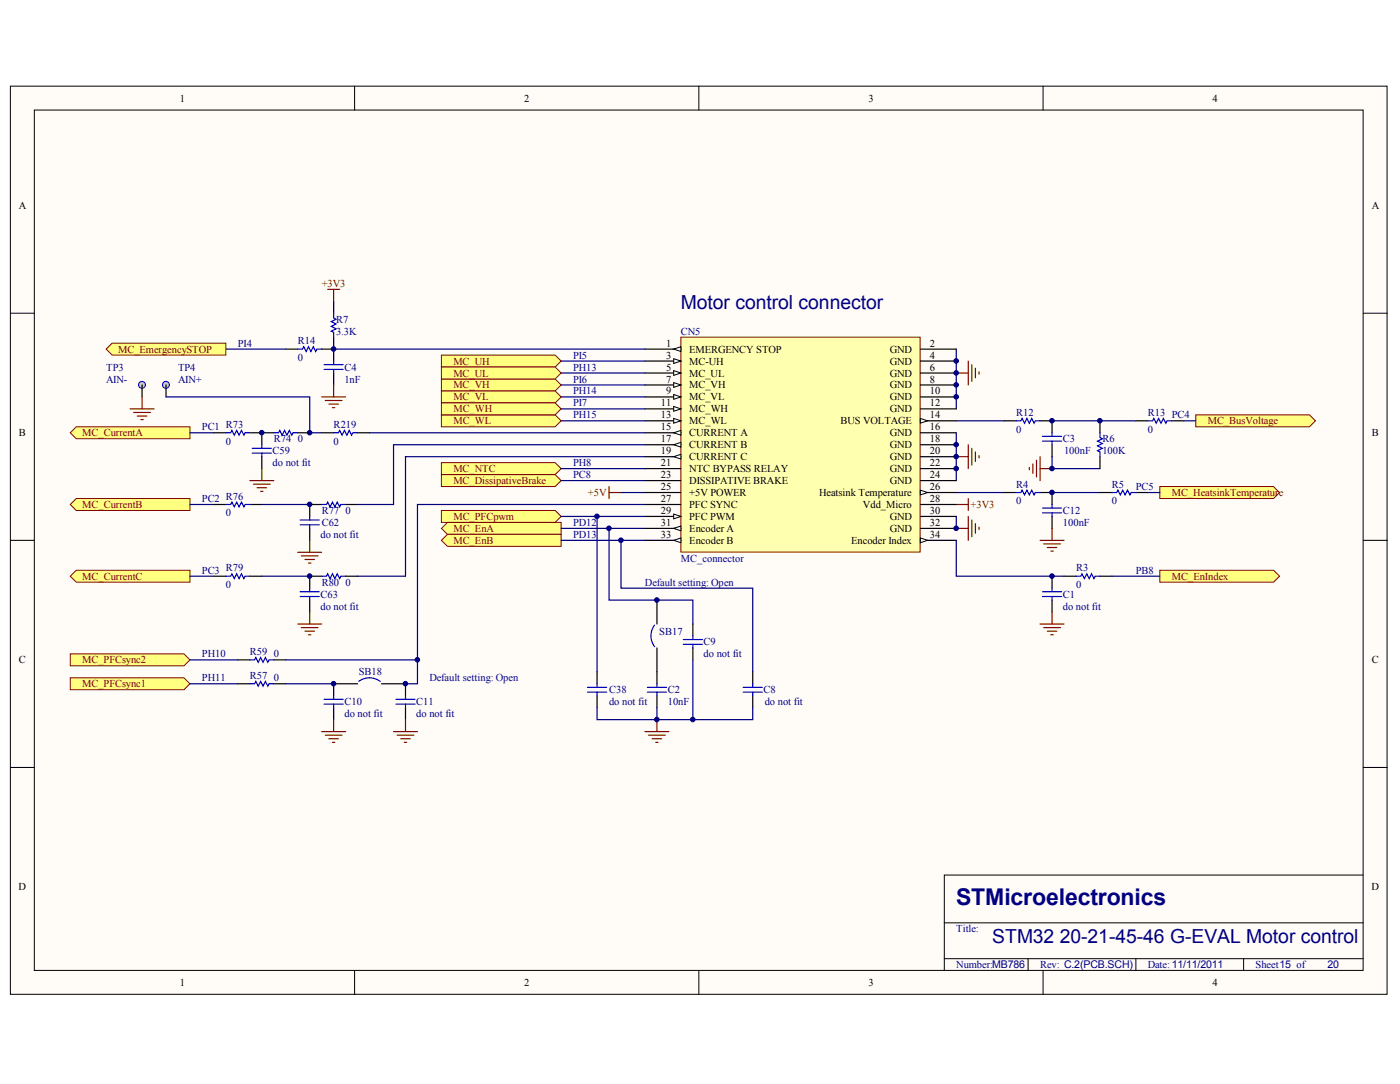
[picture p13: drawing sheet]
<svg xmlns="http://www.w3.org/2000/svg" width="279mm" height="216mm" viewBox="0 0 279 216" stroke-linecap="round" stroke-linejoin="round" font-family="sans-serif">
<defs><g id="words">
<text font-size="4.6" fill="#000080" x="190.6" y="180.3">STMicroelectronics</text>
<g font-size="3.9" fill="#000080">
<text x="135.7" y="61.6">Motor control connector</text>
<text x="197.8" y="187.8">STM32 20-21-45-46 G-EVAL Motor control</text>
</g>
<g font-size="2.1">
<text x="35.9" y="20.2">1</text>
<text x="104.5" y="20.2">2</text>
<text x="173.1" y="20.2">3</text>
<text x="241.7" y="20.2">4</text>
<text x="3.7" y="41.6">A</text>
<text x="273.4" y="41.6">A</text>
<text x="132.8" y="69">1</text>
<text x="132.8" y="71.4">3</text>
<text x="137.4" y="70.2">EMERGENCY STOP</text>
<text x="177.3" y="70.2">GND</text>
<text x="185.4" y="69">2</text>
<text x="185.4" y="71.4">4</text>
<text x="132.8" y="73.8">5</text>
<text x="132.8" y="76.2">7</text>
<text x="137.4" y="72.6">MC-UH</text>
<text x="137.4" y="75">MC_UL</text>
<text x="137.4" y="77.4">MC_VH</text>
<text x="177.3" y="72.6">GND</text>
<text x="177.3" y="75">GND</text>
<text x="177.3" y="77.4">GND</text>
<text x="185.4" y="73.8">6</text>
<text x="185.4" y="76.2">8</text>
<text x="131.7" y="80.9">11</text>
<text x="131.7" y="83.3">13</text>
<text x="132.8" y="78.6">9</text>
<text x="137.4" y="79.8">MC_VL</text>
<text x="137.4" y="82.1">MC_WH</text>
<text x="177.3" y="79.8">GND</text>
<text x="177.3" y="82.1">GND</text>
<text x="185.4" y="78.6">10</text>
<text x="185.4" y="80.9">12</text>
<text x="185.4" y="83.3">14</text>
<text x="3.8" y="86.9">B</text>
<text x="131.7" y="85.7">15</text>
<text x="131.7" y="88.1">17</text>
<text x="137.4" y="84.5">MC_WL</text>
<text x="137.4" y="86.9">CURRENT A</text>
<text x="137.4" y="89.3">CURRENT B</text>
<text x="167.5" y="84.5">BUS VOLTAGE</text>
<text x="177.3" y="86.9">GND</text>
<text x="177.3" y="89.3">GND</text>
<text x="185.4" y="85.7">16</text>
<text x="185.4" y="88.1">18</text>
<text x="273.4" y="86.9">B</text>
<text x="131.7" y="90.5">19</text>
<text x="131.7" y="92.8">21</text>
<text x="131.7" y="95.2">23</text>
<text x="137.4" y="91.7">CURRENT C</text>
<text x="137.4" y="94">NTC BYPASS RELAY</text>
<text x="177.3" y="91.7">GND</text>
<text x="177.3" y="94">GND</text>
<text x="185.4" y="90.5">20</text>
<text x="185.4" y="92.8">22</text>
<text x="185.4" y="95.2">24</text>
<text x="131.7" y="97.6">25</text>
<text x="131.7" y="100">27</text>
<text x="137.4" y="96.4">DISSIPATIVE BRAKE</text>
<text x="137.4" y="98.8">+5V POWER</text>
<text x="137.4" y="101.2">PFC SYNC</text>
<text x="163.3" y="98.8">Heatsink Temperature</text>
<text x="172" y="101.2">Vdd_Micro</text>
<text x="177.3" y="96.4">GND</text>
<text x="185.4" y="97.6">26</text>
<text x="185.4" y="100">28</text>
<text x="131.7" y="102.4">29</text>
<text x="131.7" y="104.8">31</text>
<text x="131.7" y="107.1">33</text>
<text x="137.4" y="103.6">PFC PWM</text>
<text x="137.4" y="105.9">Encoder A</text>
<text x="177.3" y="103.6">GND</text>
<text x="177.3" y="105.9">GND</text>
<text x="185.4" y="102.4">30</text>
<text x="185.4" y="104.8">32</text>
<text x="185.4" y="107.1">34</text>
<text x="137.4" y="108.3">Encoder B</text>
<text x="169.6" y="108.3">Encoder Index</text>
<text x="3.8" y="132.1">C</text>
<text x="273.4" y="132.1">C</text>
<text x="3.7" y="177.3">D</text>
<text x="273.4" y="177.3">D</text>
<text x="35.9" y="196.4">1</text>
<text x="104.5" y="196.4">2</text>
<text x="173.1" y="196.4">3</text>
<text x="241.7" y="196.4">4</text>
</g>
<g font-size="2.1" fill="#800000">
<text x="64.1" y="57.1">+3V3</text>
<text x="23.5" y="70.2">MC_EmergencySTOP</text>
<text x="90.4" y="77.4">MC_VH</text>
<text x="90.4" y="72.6">MC_UH</text>
<text x="90.4" y="75">MC_UL</text>
<text x="90.4" y="79.8">MC_VL</text>
<text x="90.4" y="82.1">MC_WH</text>
<text x="16.4" y="86.9">MC_CurrentA</text>
<text x="90.4" y="84.5">MC_WL</text>
<text x="240.7" y="84.5">MC_BusVoltage</text>
<text x="90.4" y="94">MC_NTC</text>
<text x="16.4" y="101.2">MC_CurrentB</text>
<text x="90.4" y="96.4">MC_DissipativeBrake</text>
<text x="117.2" y="98.8">+5V</text>
<text x="193.5" y="101.2">+3V3</text>
<text x="233.6" y="98.8">MC_HeatsinkTemperature</text>
<text x="90.4" y="103.6">MC_PFCpwm</text>
<text x="90.4" y="105.9">MC_EnA</text>
<text x="90.4" y="108.3">MC_EnB</text>
<text x="16.4" y="115.5">MC_CurrentC</text>
<text x="233.6" y="115.5">MC_EnIndex</text>
<text x="16.4" y="136.9">MC_PFCsync1</text>
<text x="16.4" y="132.1">MC_PFCsync2</text>
</g>
<g font-size="2.1" fill="#000080">
<text x="67" y="64.3">R7</text>
<text x="47.4" y="69">PI4</text>
<text x="59.3" y="68.6">R14</text>
<text x="59.3" y="71.9">0</text>
<text x="67" y="66.7">3.3K</text>
<text x="114.2" y="71.4">PI5</text>
<text x="135.7" y="66.7">CN5</text>
<text x="21.2" y="73.8">TP3</text>
<text x="21.2" y="76.2">AIN-</text>
<text x="35.5" y="73.8">TP4</text>
<text x="35.5" y="76.2">AIN+</text>
<text x="68.7" y="73.8">C4</text>
<text x="68.7" y="76.2">1nF</text>
<text x="114.2" y="73.8">PH13</text>
<text x="114.2" y="76.2">PI6</text>
<text x="114.2" y="78.6">PH14</text>
<text x="114.2" y="83.3">PH15</text>
<text x="114.2" y="80.9">PI7</text>
<text x="202.5" y="82.8">R12</text>
<text x="228.8" y="82.8">R13 PC4</text>
<text x="40.3" y="85.7">PC1 R73</text>
<text x="45" y="88.6">0</text>
<text x="54.6" y="88.1">R74</text>
<text x="59.3" y="88.1">0</text>
<text x="66.5" y="85.2">R219</text>
<text x="66.5" y="88.6">0</text>
<text x="202.5" y="86.2">0</text>
<text x="211.8" y="88.1">C3</text>
<text x="219.7" y="88.1">R6</text>
<text x="228.8" y="86.2">0</text>
<text x="54.3" y="90.5">C59</text>
<text x="54.3" y="92.8">do not fit</text>
<text x="114.2" y="92.8">PH8</text>
<text x="114.2" y="95.2">PC8</text>
<text x="212.1" y="90.5">100nF</text>
<text x="219.7" y="90.5">100K</text>
<text x="40.3" y="100">PC2 R76</text>
<text x="202.5" y="97.1">R4</text>
<text x="202.5" y="100.5">0</text>
<text x="221.6" y="97.1">R5</text>
<text x="221.6" y="100.5">0</text>
<text x="226.4" y="97.6">PC5</text>
<text x="45" y="102.8">0</text>
<text x="63.9" y="107.1">do not fit</text>
<text x="64.1" y="104.8">C62</text>
<text x="64.1" y="102.4">R77</text>
<text x="68.9" y="102.4">0</text>
<text x="114.2" y="107.1">PD13</text>
<text x="114.2" y="104.8">PD12</text>
<text x="211.8" y="102.4">C12</text>
<text x="211.8" y="104.8">100nF</text>
<text x="135.7" y="111.9">MC_connector</text>
<text x="214.5" y="113.8">R3</text>
<text x="40.3" y="114.3">PC3 R79</text>
<text x="45" y="117.1">0</text>
<text x="63.9" y="119">C63</text>
<text x="64.1" y="116.7">R80</text>
<text x="68.9" y="116.7">0</text>
<text x="211.8" y="119">C1</text>
<text x="214.5" y="117.1">0</text>
<text x="226.4" y="114.3">PB8</text>
<text x="63.9" y="121.4">do not fit</text>
<text x="211.8" y="121.4">do not fit</text>
<text x="40.3" y="130.9">PH10</text>
<text x="49.8" y="130.5">R59</text>
<text x="54.6" y="130.9">0</text>
<text x="131.4" y="126.4">SB17</text>
<text x="140.2" y="128.6">C9</text>
<text x="140.2" y="130.9">do not fit</text>
<text x="40.3" y="135.7">PH11</text>
<text x="49.8" y="135.2">R57</text>
<text x="54.6" y="135.7">0</text>
<text x="71.5" y="134.5">SB18</text>
<text x="68.7" y="140.5">C10</text>
<text x="68.7" y="142.8">do not fit</text>
<text x="83" y="140.5">C11</text>
<text x="83" y="142.8">do not fit</text>
<text x="121.4" y="138.1">C38</text>
<text x="121.4" y="140.5">do not fit</text>
<text x="133.1" y="138.1">C2</text>
<text x="133.1" y="140.5">10nF</text>
<text x="152.2" y="138.1">C8</text>
<text x="152.4" y="140.5">do not fit</text>
<text x="190.6" y="185.7">Title:</text>
<text x="190.6" y="192.8">Number:MB786</text>
<text x="207.3" y="192.8">Rev: C.2(PCB.SCH)</text>
<text x="228.8" y="192.8">Date: 11/11/2011</text>
<text x="250.3" y="192.8">Sheet15 of</text>
<text x="264.6" y="192.9">20</text>
</g>
<g font-size="2.1" fill="#0c0087">
<text x="128.6" y="116.7">Default setting: Open</text>
<text x="85.6" y="135.7">Default setting: Open</text>
</g>
</g></defs>
<g fill="#fffcf8" stroke="#000" stroke-width=".2">
<path d="M2.1 17.2h274.4v180.8h-274.4z"/>
<path d="M6.8 21.9h264.9v171.4h-264.9z"/>
</g>
<g fill="none" stroke="#000" stroke-width=".2">
<path d="M70.7 17.2v4.7M139.3 17.2v4.7M207.9 17.2v4.7M2.1 62.4h4.7M271.7 62.4h4.8M2.1 107.6h4.7M271.7 107.6h4.8M2.1 152.9h4.7M271.7 152.9h4.8M271.7 174.3h-83.5v19M70.7 193.3v4.8M139.3 193.3v4.8"/>
<path d="M188.2 183.8h83.5M188.2 190.9h83.5M204.9 190.9v2.4M207.9 193.3v4.8M226.4 190.9v2.4M247.9 190.9v2.4"/>
</g>
<g fill="none" stroke="#000" stroke-width=".24">
<path d="M57 69.5h2.3M64.1 69.5h2.4M66.5 60v2.4M66.5 67.2v4.7M66.5 74.3v2.4M52.2 91v2.3M54.6 86.2h-2.4v2.4M59.3 86.2h2.4M200.1 83.8h2.4M200.1 98.1h2.4M207.3 83.8h2.4v2.4M207.3 98.1h2.4v2.4"/>
<path d="M209.7 88.6v2.4M61.7 105.2v2.4M61.7 119.5v2.4M64.1 100.5h-2.4v2.4M64.1 114.8h-2.4v2.3M68.9 100.5h2.4M68.9 114.8h2.4M209.7 102.9v2.3M209.7 114.8v2.3M209.7 119.5v2.4M66.5 136.2v2.4M80.8 136.2v2.4"/>
<path d="M119 133.8v2.4M119 138.6v2.3M130.9 133.8v2.4M130.9 138.6v2.3M150 133.8v2.4M150 138.6v2.3M66.5 140.9v2.4M80.8 140.9v2.4"/>
</g>
<g fill="none" stroke="#00f" stroke-width=".24">
<path d="M59.3 69.5h1l.2-.4 .5 .9 .5-.9 .5 .9 .4-.9 .5 .9 .3-.5h.9M64.6 72.6h3.8M64.6 73.6h3.8M66.5 62.4v.9l.5 .3-1 .5 1 .4-1 .5 1 .5-1 .5 .5 .2v1M66.5 71.9v.7M66.5 73.6v.7M50.3 89.3h3.8M50.3 90.2h3.8M52.2 88.6v.7M52.2 90.2v.8M54.6 86.2h.9l.3-.5 .4 1 .5-1 .5 1 .5-1 .5 1 .2-.5h.9M202.5 83.8h1l.2-.5 .5 1 .5-1 .5 1 .4-1 .5 1 .3-.5h.9"/>
<path d="M202.5 98.1h1l.2-.5 .5 1 .5-1 .5 1 .4-1 .5 1 .3-.5h.9M207.8 86.9h3.8M207.8 87.9h3.8M209.7 86.2v.7M209.7 87.9v.7M59.8 103.6h3.8M59.8 104.5h3.8M59.8 117.9h3.8M59.8 118.8h3.8M61.7 102.9v.7M61.7 104.5v.7M61.7 117.1v.8"/>
<path d="M61.7 118.8v.7M64.1 100.5h1l.2-.5 .5 1 .5-1 .4 1 .5-1 .5 1 .2-.5h1M64.1 114.8h1l.2-.5 .5 .9 .5-.9 .4 .9 .5-.9 .5 .9 .2-.4h1M207.8 101.2h3.8M207.8 102.1h3.8M207.8 117.9h3.8M207.8 118.8h3.8M209.7 100.5v.7M209.7 102.1v.8M209.7 117.1v.8M209.7 118.8v.7M64.6 139.3h3.8"/>
<path d="M66.5 138.6v.7M78.9 139.3h3.8M80.8 138.6v.7M117.1 136.9h3.8M117.1 137.9h3.8M119 136.2v.7M119 137.9v.7M129 136.9h3.8M129 137.9h3.8M130.9 136.2v.7M130.9 137.9v.7M148.1 136.9h3.8"/>
<path d="M148.1 137.9h3.8M150 136.2v.7M150 137.9v.7M64.6 140.2h3.8M66.5 140.2v.7M78.9 140.2h3.8M80.8 140.2v.7"/>
</g>
<g fill="none" stroke="#800000" stroke-width=".24">
<path d="M65.3 57.6h2.4M66.5 57.6v2.4M64.1 79.1h4.8M64.8 79.8h3.4M66.5 76.7v2.4M190.6 74.3h2.4M193 71.9v4.8M193.7 72.6v3.4M194.4 73.3v1.9M195.1 74.1v.4M49.8 95.7h4.8M50.5 96.4h3.4"/>
<path d="M51.2 97.1h1.9M51.9 97.9h.5M52.2 93.3v2.4M65.5 80.5h2M66.3 81.2h.4M121.4 96.9v2.4M121.4 98.1h2.4M190.6 91h2.4M193 88.6v4.7M193 99.3v2.4M193.7 89.3v3.3M194.4 90v1.9"/>
<path d="M195.1 90.7v.5M205.2 93.1v.5M205.9 92.4v1.9M206.6 91.7v3.3M207.3 91v4.7M207.3 93.3h2.4M59.3 110h4.8M60.1 110.7h3.3M60.8 111.4h1.9M61.5 112.1h.5M61.7 107.6v2.4M190.6 100.5h2.4"/>
<path d="M190.6 105.2h2.4M193 102.9v4.7M193.7 103.6v3.3M194.4 104.3v1.9M195.1 105v.5M207.3 107.6h4.8M208 108.3h3.4M208.7 109h1.9M209.5 109.8h.4M209.7 105.2v2.4M59.3 124.3h4.8M60.1 125h3.3"/>
<path d="M60.8 125.7h1.9M61.5 126.4h.5M61.7 121.9v2.4M207.3 124.3h4.8M208 125h3.4M208.7 125.7h1.9M209.5 126.4h.4M209.7 121.9v2.4M64.1 145.7h4.8M64.8 146.4h3.4M65.5 147.1h2M66.3 147.9h.4"/>
<path d="M66.5 143.3v2.4M78.4 145.7h4.8M79.2 146.4h3.3M79.9 147.1h1.9M80.6 147.9h.5M80.8 143.3v2.4M128.6 145.7h4.7M129.3 146.4h3.3M130 147.1h1.9M130.7 147.9h.5M130.9 143.3v2.4"/>
</g>
<g fill="none" stroke="#000080" stroke-width=".24">
<path d="M45 69.5h12M190.6 69.5v11.9M123.8 98.1h4.8M190.6 98.1h9.5M190.6 86.2v9.5M190.6 83.8h9.5M209.7 98.1h9.5M52.2 100.5h9.5M52.2 114.8h9.5M128.6 107.6h-4.8v9.5h26.2v16.7M128.6 105.2h-7.2v14.3h16.7v4.8M119 140.9v2.4h31v-2.4"/>
<path d="M130.9 140.9v2.4"/>
</g>
<path d="M135.7 67.2h47.7v42.8h-47.7z" fill="#ffffb0" stroke="#800000" stroke-width=".2"/>
<path d="M128.6 69.5h7.1" fill="none" stroke="#000" stroke-width=".24"/>
<path d="M134.3 69.5l1.4-.4v.9z" fill="#fffcf8" stroke="#000" stroke-width=".2"/>
<path d="M128.6 71.9h7.1" fill="none" stroke="#000" stroke-width=".24"/>
<path d="M134.3 71.4l1.4 .5-1.4 .5z" fill="#fffcf8" stroke="#000" stroke-width=".2"/>
<path d="M128.6 74.3h7.1" fill="none" stroke="#000" stroke-width=".24"/>
<path d="M134.3 73.8l1.4 .5-1.4 .5z" fill="#fffcf8" stroke="#000" stroke-width=".2"/>
<path d="M128.6 76.7h7.1" fill="none" stroke="#000" stroke-width=".24"/>
<path d="M134.3 76.2l1.4 .5-1.4 .4z" fill="#fffcf8" stroke="#000" stroke-width=".2"/>
<path d="M128.6 79.1h7.1" fill="none" stroke="#000" stroke-width=".24"/>
<path d="M134.3 78.6l1.4 .5-1.4 .4z" fill="#fffcf8" stroke="#000" stroke-width=".2"/>
<path d="M128.6 81.4h7.1" fill="none" stroke="#000" stroke-width=".24"/>
<path d="M134.3 81l1.4 .4-1.4 .5z" fill="#fffcf8" stroke="#000" stroke-width=".2"/>
<path d="M128.6 83.8h7.1" fill="none" stroke="#000" stroke-width=".24"/>
<path d="M134.3 83.3l1.4 .5-1.4 .5z" fill="#fffcf8" stroke="#000" stroke-width=".2"/>
<path d="M128.6 86.2h7.1" fill="none" stroke="#000" stroke-width=".24"/>
<path d="M134.3 86.2l1.4-.5v1z" fill="#fffcf8" stroke="#000" stroke-width=".2"/>
<path d="M128.6 91h7.1" fill="none" stroke="#000" stroke-width=".24"/>
<path d="M134.3 91l1.4-.5v.9z" fill="#fffcf8" stroke="#000" stroke-width=".2"/>
<path d="M128.6 88.6h7.1" fill="none" stroke="#000" stroke-width=".24"/>
<path d="M134.3 88.6l1.4-.5v1z" fill="#fffcf8" stroke="#000" stroke-width=".2"/>
<path d="M128.6 93.3h7.1M128.6 95.7h7.1M128.6 98.1h7.1M128.6 100.5h7.1M128.6 102.9h7.1" fill="none" stroke="#000" stroke-width=".24"/>
<path d="M134.3 102.4l1.4 .5-1.4 .4z" fill="#fffcf8" stroke="#000" stroke-width=".2"/>
<path d="M128.6 105.2h7.1" fill="none" stroke="#000" stroke-width=".24"/>
<path d="M134.3 105.2l1.4-.4v.9z" fill="#fffcf8" stroke="#000" stroke-width=".2"/>
<path d="M128.6 107.6h7.1" fill="none" stroke="#000" stroke-width=".24"/>
<path d="M134.3 107.6l1.4-.5v1z" fill="#fffcf8" stroke="#000" stroke-width=".2"/>
<path d="M183.4 69.5h7.2M183.4 71.9h7.2M183.4 74.3h7.2M183.4 76.7h7.2M183.4 79.1h7.2M183.4 81.4h7.2M183.4 83.8h7.2" fill="none" stroke="#000" stroke-width=".24"/>
<path d="M183.4 83.3l1.5 .5-1.5 .5z" fill="#fffcf8" stroke="#000" stroke-width=".2"/>
<path d="M183.4 86.2h7.2M183.4 88.6h7.2M183.4 91h7.2M183.4 93.3h7.2M183.4 95.7h7.2M183.4 98.1h7.2" fill="none" stroke="#000" stroke-width=".24"/>
<path d="M183.4 97.6l1.5 .5-1.5 .5z" fill="#fffcf8" stroke="#000" stroke-width=".2"/>
<path d="M183.4 100.5h7.2M183.4 102.9h7.2M183.4 105.2h7.2M183.4 107.6h7.2" fill="none" stroke="#000" stroke-width=".24"/>
<path d="M183.4 107.1l1.5 .5-1.5 .5z" fill="#fffcf8" stroke="#000" stroke-width=".2"/>
<path d="M66.5 69.5h62.1M128.6 102.9h-9.6v30.9M128.6 100.5h-45.4v35.7h-2.4M190.6 102.9v2.3" fill="none" stroke="#000080" stroke-width=".24"/>
<g fill="#ffff80" stroke="#800000" stroke-width=".2">
<path d="M21.2 69.5l1.2-1.2h22.6v2.4h-22.6z" fill-rule="evenodd"/>
<path d="M14 86.2l1.2-1.2h22.7v2.4h-22.7z" fill-rule="evenodd"/>
<path d="M14 100.5l1.2-1.2h22.7v2.4h-22.7z" fill-rule="evenodd"/>
<path d="M14 114.8l1.2-1.2h22.7v2.4h-22.7z" fill-rule="evenodd"/>
<path d="M14 135h22.7l1.2 1.2-1.2 1.2h-22.7z" fill-rule="evenodd"/>
</g>
<path d="M57 136.2h9.5" fill="none" stroke="#000080" stroke-width=".24"/>
<path d="M14 130.2h22.7l1.2 1.2-1.2 1.2h-22.7z" fill-rule="evenodd" fill="#ffff80" stroke="#800000" stroke-width=".2"/>
<path d="M57 131.4h26.2" fill="none" stroke="#000080" stroke-width=".24"/>
<g fill="#ffff80" stroke="#800000" stroke-width=".2">
<path d="M88 82.6h22.7l1.1 1.2-1.1 1.2h-22.7z" fill-rule="evenodd"/>
<path d="M88 75.5h22.7l1.1 1.2-1.1 1.2h-22.7z" fill-rule="evenodd"/>
<path d="M88 77.9h22.7l1.1 1.2-1.1 1.1h-22.7z" fill-rule="evenodd"/>
<path d="M88 70.7h22.7l1.1 1.2-1.1 1.2h-22.7z" fill-rule="evenodd"/>
<path d="M88 73.1h22.7l1.1 1.2-1.1 1.2h-22.7z" fill-rule="evenodd"/>
<path d="M88 80.2h22.7l1.1 1.2-1.1 1.2h-22.7z" fill-rule="evenodd"/>
</g>
<path d="M111.8 71.9h16.8M111.8 74.3h16.8M111.8 76.7h16.8M111.8 79.1h16.8M111.8 81.4h16.8M111.8 83.8h16.8" fill="none" stroke="#000080" stroke-width=".24"/>
<g fill="#ffff80" stroke="#800000" stroke-width=".2">
<path d="M88 92.1h22.7l1.1 1.2-1.1 1.2h-22.7z" fill-rule="evenodd"/>
<path d="M88 94.5h22.7l1.1 1.2-1.1 1.2h-22.7z" fill-rule="evenodd"/>
</g>
<path d="M111.8 93.3h16.8M111.8 95.7h16.8" fill="none" stroke="#000080" stroke-width=".24"/>
<g fill="#ffff80" stroke="#800000" stroke-width=".2">
<path d="M88 101.7h22.7l1.1 1.2-1.1 1.2h-22.7z" fill-rule="evenodd"/>
<path d="M88 105.2l1.2-1.1h22.6v2.3h-22.6z" fill-rule="evenodd"/>
<path d="M88 107.6l1.2-1.2h22.6v2.4h-22.6z" fill-rule="evenodd"/>
</g>
<path d="M111.8 102.9h7.2M111.8 105.2h9.6M111.8 107.6h12" fill="none" stroke="#000080" stroke-width=".24"/>
<g fill="#ffff80" stroke="#800000" stroke-width=".2">
<path d="M231.2 96.9h22.6l1.2 1.2-1.2 1.2h-22.6z" fill-rule="evenodd"/>
<path d="M238.3 82.6h22.7l1.2 1.2-1.2 1.2h-22.7z" fill-rule="evenodd"/>
<path d="M231.2 113.6h22.6l1.2 1.2-1.2 1.2h-22.6z" fill-rule="evenodd"/>
</g>
<g fill="none" stroke="#000" stroke-width=".24">
<path d="M42.6 86.2h2.4M49.8 86.2h2.4M219.2 83.8v2.4M219.2 91v2.3M219.2 98.1h2.4M226.4 83.8h2.4M226.4 98.1h2.4M233.6 83.8h2.3M42.6 100.5h2.4M42.6 114.8h2.4M49.8 100.5h2.4M49.8 114.8h2.4"/>
<path d="M212.1 114.8h2.4M219.2 114.8h2.4M47.4 131.4h2.4M47.4 136.2h2.4M54.6 131.4h2.4M54.6 136.2h2.4M138.1 124.3v2.4M138.1 129v2.4"/>
</g>
<g fill="none" stroke="#00f" stroke-width=".24">
<path d="M45 86.2h1l.2-.5 .5 1 .5-1 .5 1 .4-1 .5 1 .2-.5h1M219.2 86.2v.9l.5 .3-.9 .5 .9 .4-.9 .5 .9 .5-.9 .5 .4 .2v1M221.6 98.1h1l.2-.5 .5 1 .5-1 .5 1 .4-1 .5 1 .2-.5h1M228.8 83.8h.9l.3-.5 .5 1 .4-1 .5 1 .5-1 .5 1 .2-.5h1M45 100.5h1l.2-.5 .5 1 .5-1 .5 1 .4-1 .5 1 .2-.5h1M45 114.8h1l.2-.5 .5 .9 .5-.9 .5 .9 .4-.9 .5 .9 .2-.4h1M214.5 114.8h.9l.3-.5 .4 .9 .5-.9 .5 .9 .5-.9 .4 .9 .3-.4h.9M49.8 131.4h1l.2-.4 .5 .9 .4-.9 .5 .9 .5-.9 .5 .9 .2-.5h1M49.8 136.2h1l.2-.5 .5 1 .4-1 .5 1 .5-1 .5 1 .2-.5h1M136.2 127.4h3.8M136.2 128.3h3.8M138.1 126.7v.7"/>
<path d="M138.1 128.3v.7"/>
</g>
<g fill="none" stroke="#000080" stroke-width=".24">
<path d="M37.9 86.2h4.7M128.6 88.6h-50.2v11.9h-7.1M128.6 91h-47.8v23.8h-9.5M209.7 91v2.3h9.5M209.7 83.8h16.7M228.8 98.1h2.4M235.9 83.8h2.4M37.9 114.8h4.7M37.9 100.5h4.7M190.6 107.6v7.2h21.5M221.6 114.8h9.6M37.9 131.4h9.5"/>
<path d="M37.9 136.2h9.5M138.1 131.4v11.9"/>
</g>
<circle cx="33.1" cy="76.6" r=".69" fill="#c0c0c0" stroke="#00f" stroke-width=".2"/>
<path d="M33.1 76.7v2.4" fill="none" stroke="#000" stroke-width=".24"/>
<circle cx="28.3" cy="76.6" r=".69" fill="#c0c0c0" stroke="#00f" stroke-width=".2"/>
<path d="M28.3 76.7v2.4M64.1 86.2h2.4M71.3 86.2h2.4M130.9 119.5v4.8M66.5 136.2h4.8M76.1 136.2h4.7M130.9 129v4.8" fill="none" stroke="#000" stroke-width=".24"/>
<path d="M28.3 79.1v2.3M25.9 81.4h4.8M26.6 82.1h3.4M27.4 82.9h1.9M28.1 83.6h.5" fill="none" stroke="#800000" stroke-width=".24"/>
<path d="M66.5 86.2h1l.2-.5 .5 1 .5-1 .4 1 .5-1 .5 1 .2-.5h1M71.5 135.7a3.6 3.6 0 0 1 4.3 0M130.5 124.5a3.5 3.5 0 0 0 0 4.3" fill="none" stroke="#00f" stroke-width=".24"/>
<path d="M33.1 79.1h28.6v7.1h2.4M73.7 86.2h54.9" fill="none" stroke="#000080" stroke-width=".24"/>
<g fill="#000080" stroke="#000080" stroke-width=".2">
<circle cx="52.2" cy="86.2" r=".45"/>
<circle cx="61.7" cy="114.7" r=".45"/>
<circle cx="61.7" cy="100.5" r=".45"/>
<circle cx="61.7" cy="86.2" r=".45"/>
<circle cx="66.5" cy="136.2" r=".45"/>
<circle cx="66.5" cy="69.5" r=".45"/>
<circle cx="80.8" cy="136.2" r=".45"/>
<circle cx="83.2" cy="131.4" r=".45"/>
<circle cx="119" cy="102.8" r=".45"/>
<circle cx="121.4" cy="105.2" r=".45"/>
<circle cx="123.8" cy="107.6" r=".45"/>
<circle cx="130.9" cy="143.3" r=".45"/>
<circle cx="130.9" cy="119.5" r=".45"/>
<circle cx="138.1" cy="143.3" r=".45"/>
<circle cx="190.6" cy="105.2" r=".45"/>
<circle cx="190.6" cy="93.3" r=".45"/>
<circle cx="190.6" cy="90.9" r=".45"/>
<circle cx="190.6" cy="88.6" r=".45"/>
<circle cx="190.6" cy="79" r=".45"/>
<circle cx="190.6" cy="76.6" r=".45"/>
<circle cx="190.6" cy="74.3" r=".45"/>
<circle cx="190.6" cy="71.9" r=".45"/>
<circle cx="209.7" cy="114.7" r=".45"/>
<circle cx="209.7" cy="98.1" r=".45"/>
<circle cx="209.7" cy="93.3" r=".45"/>
<circle cx="209.7" cy="83.8" r=".45"/>
<circle cx="219.2" cy="83.8" r=".45"/>
</g>
<use href="#words"/>
</svg>
